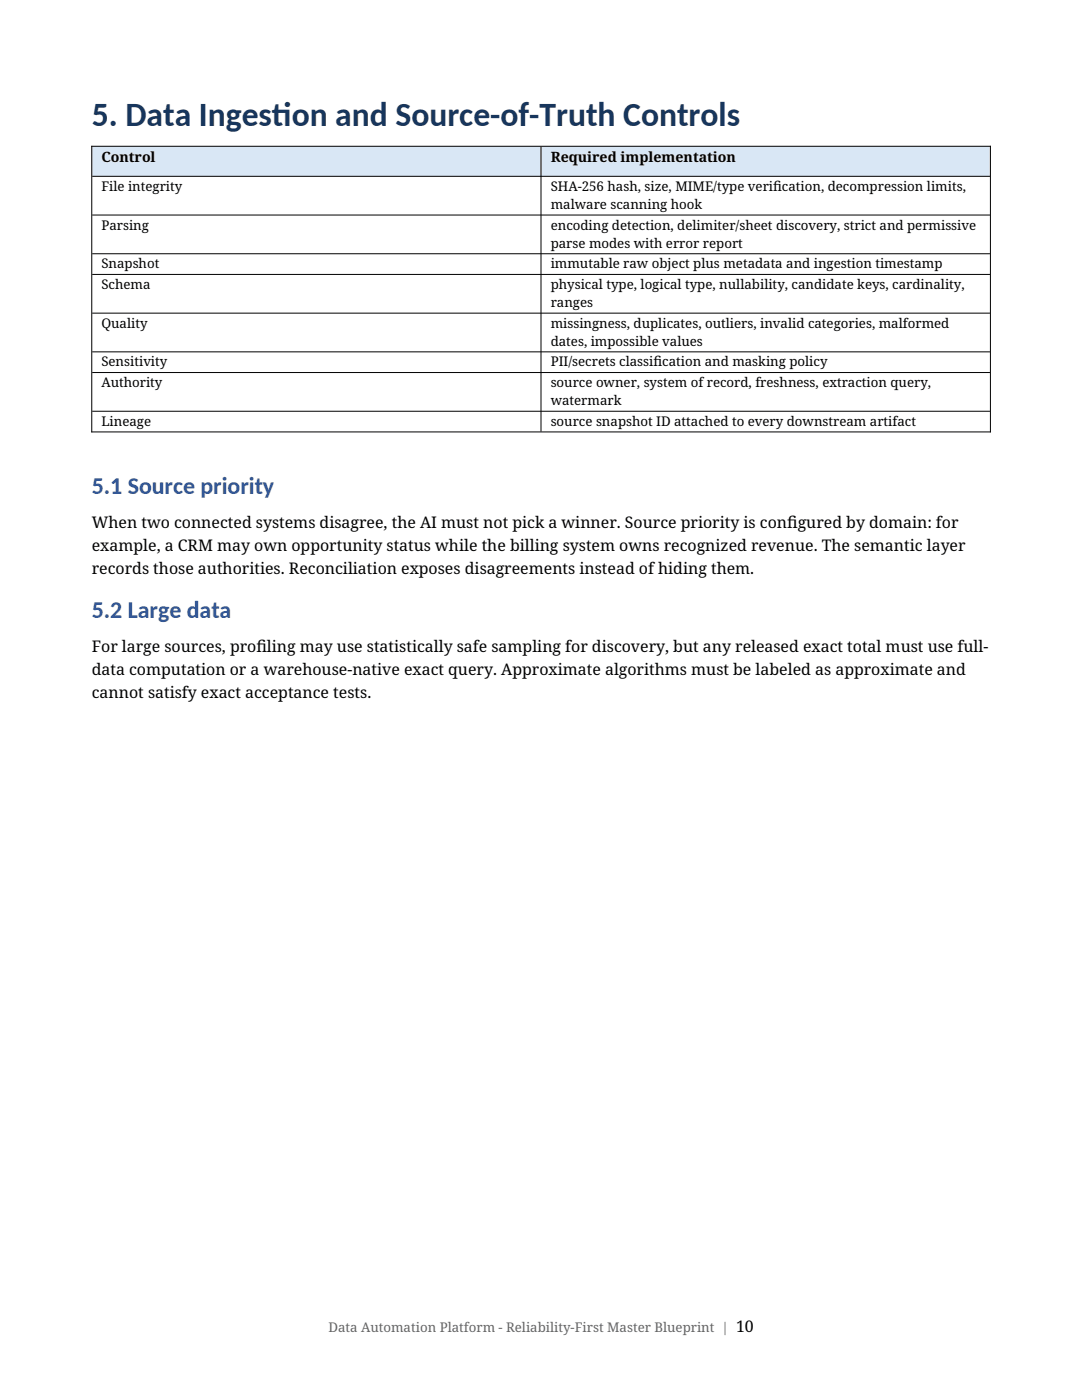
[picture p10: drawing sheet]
<svg xmlns="http://www.w3.org/2000/svg" width="216mm" height="279mm" viewBox="0 0 216 279" stroke-linecap="round" stroke-linejoin="round" font-family="sans-serif">
<defs><g id="words">
<g font-size="6.7" fill="#17365d">
<text x="18.3" y="25.1">5. Data Ingest</text>
<text x="54.3" y="25.1">ion and Source-of-Truth Controls</text>
</g>
<g font-size="4.8" fill="#2f5597">
<text x="18.3" y="98.6">5.1 Source priority</text>
<text x="18.3" y="123.4">5.2 Large data</text>
</g>
<g font-size="3.2">
<text x="18.3" y="105.4">When two connected systems disagree, the AI must not pick a winner. Source priority is conf</text>
<text x="157.1" y="105.4">igured by domain: for</text>
<text x="18.3" y="109.9">example, a CRM may own opportunity status while the billing system owns recognized revenue. The semantic layer</text>
<text x="18.3" y="114.5">records those authorities. Reconciliation exposes disagreements instead of hiding them.</text>
<text x="18.3" y="130.2">For large sources, prof</text>
<text x="51.2" y="130.2">iling may use statistically safe sampling for discovery, but any released exact total must use full-</text>
<text x="18.3" y="134.7">data computation or a warehouse-native exact query. Approximate algorithms must be labeled as approximate and</text>
<text x="18.3" y="139.3">cannot satisfy exact acceptance tests.</text>
<text x="146.9" y="265.8">10</text>
</g>
<g font-size="2.8">
<text x="20.2" y="32.3">Control</text>
<text x="109.9" y="32.3">Required implementation</text>
</g>
<g font-size="2.6">
<text x="20.2" y="38.1">File integrity</text>
<text x="109.9" y="38.1">SHA-256 hash, size, MIME/type verif</text>
<text x="109.9" y="41.7">malware scanning hook</text>
<text x="154.3" y="38.1">ication, decompression limits,</text>
<text x="20.2" y="45.8">Parsing</text>
<text x="109.9" y="45.8">encoding detection, delimiter/sheet discovery, strict and permissive</text>
<text x="20.2" y="53.6">Snapshot</text>
<text x="109.9" y="49.4">parse modes with error report</text>
<text x="109.9" y="53.6">immutable raw object plus metadata and ingestion timestamp</text>
<text x="20.2" y="57.7">Schema</text>
<text x="109.9" y="57.7">physical type, logical type, nullability, candidate keys, cardinality,</text>
<text x="20.2" y="65.4">Quality</text>
<text x="109.9" y="61.3">ranges</text>
<text x="109.9" y="65.4">missingness, duplicates, outliers, invalid categories, malformed</text>
<text x="109.9" y="69">dates, impossible values</text>
<text x="20.2" y="73.1">Sensitivity</text>
<text x="20.2" y="77.3">Authority</text>
<text x="109.9" y="73.1">PII/secrets classif</text>
<text x="109.9" y="77.3">source owner, system of record, freshness, extraction query,</text>
<text x="130.4" y="73.1">ication and masking policy</text>
<text x="109.9" y="80.9">watermark</text>
<text x="20.2" y="85">Lineage</text>
<text x="109.9" y="85">source snapshot ID attached to every downstream artifact</text>
</g>
<text font-size="2.6" fill="#646464" x="65.5" y="265.8">Data Automation Platform - Reliability-First Master Blueprint |</text>
</g></defs>
<g fill="#d9e7f5">
<path d="M18.3 29.1h89.6v6h-89.6z" fill-rule="evenodd"/>
<path d="M107.9 29.1h89.7v6h-89.7z" fill-rule="evenodd"/>
<path d="M18.3 29.1h89.6v6h-89.6z" fill-rule="evenodd"/>
<path d="M107.9 29.1h89.7v6h-89.7z" fill-rule="evenodd"/>
</g>
<g fill="none" stroke="#000" stroke-width=".2">
<path d="M18.2 29.2h179.5M18.3 29.1v57.2M18.4 35.2h179.1M107.9 29.3v56.8M197.6 29.1v57.2M18.4 42.9h179.1M18.4 50.6h179.1M18.4 54.8h179.1M18.4 62.5h179.1M18.4 70.2h179.1M18.4 74.3h179.1M18.2 86.2h179.5"/>
<path d="M18.4 82.1h179.1"/>
</g>
<use href="#words"/>
</svg>
